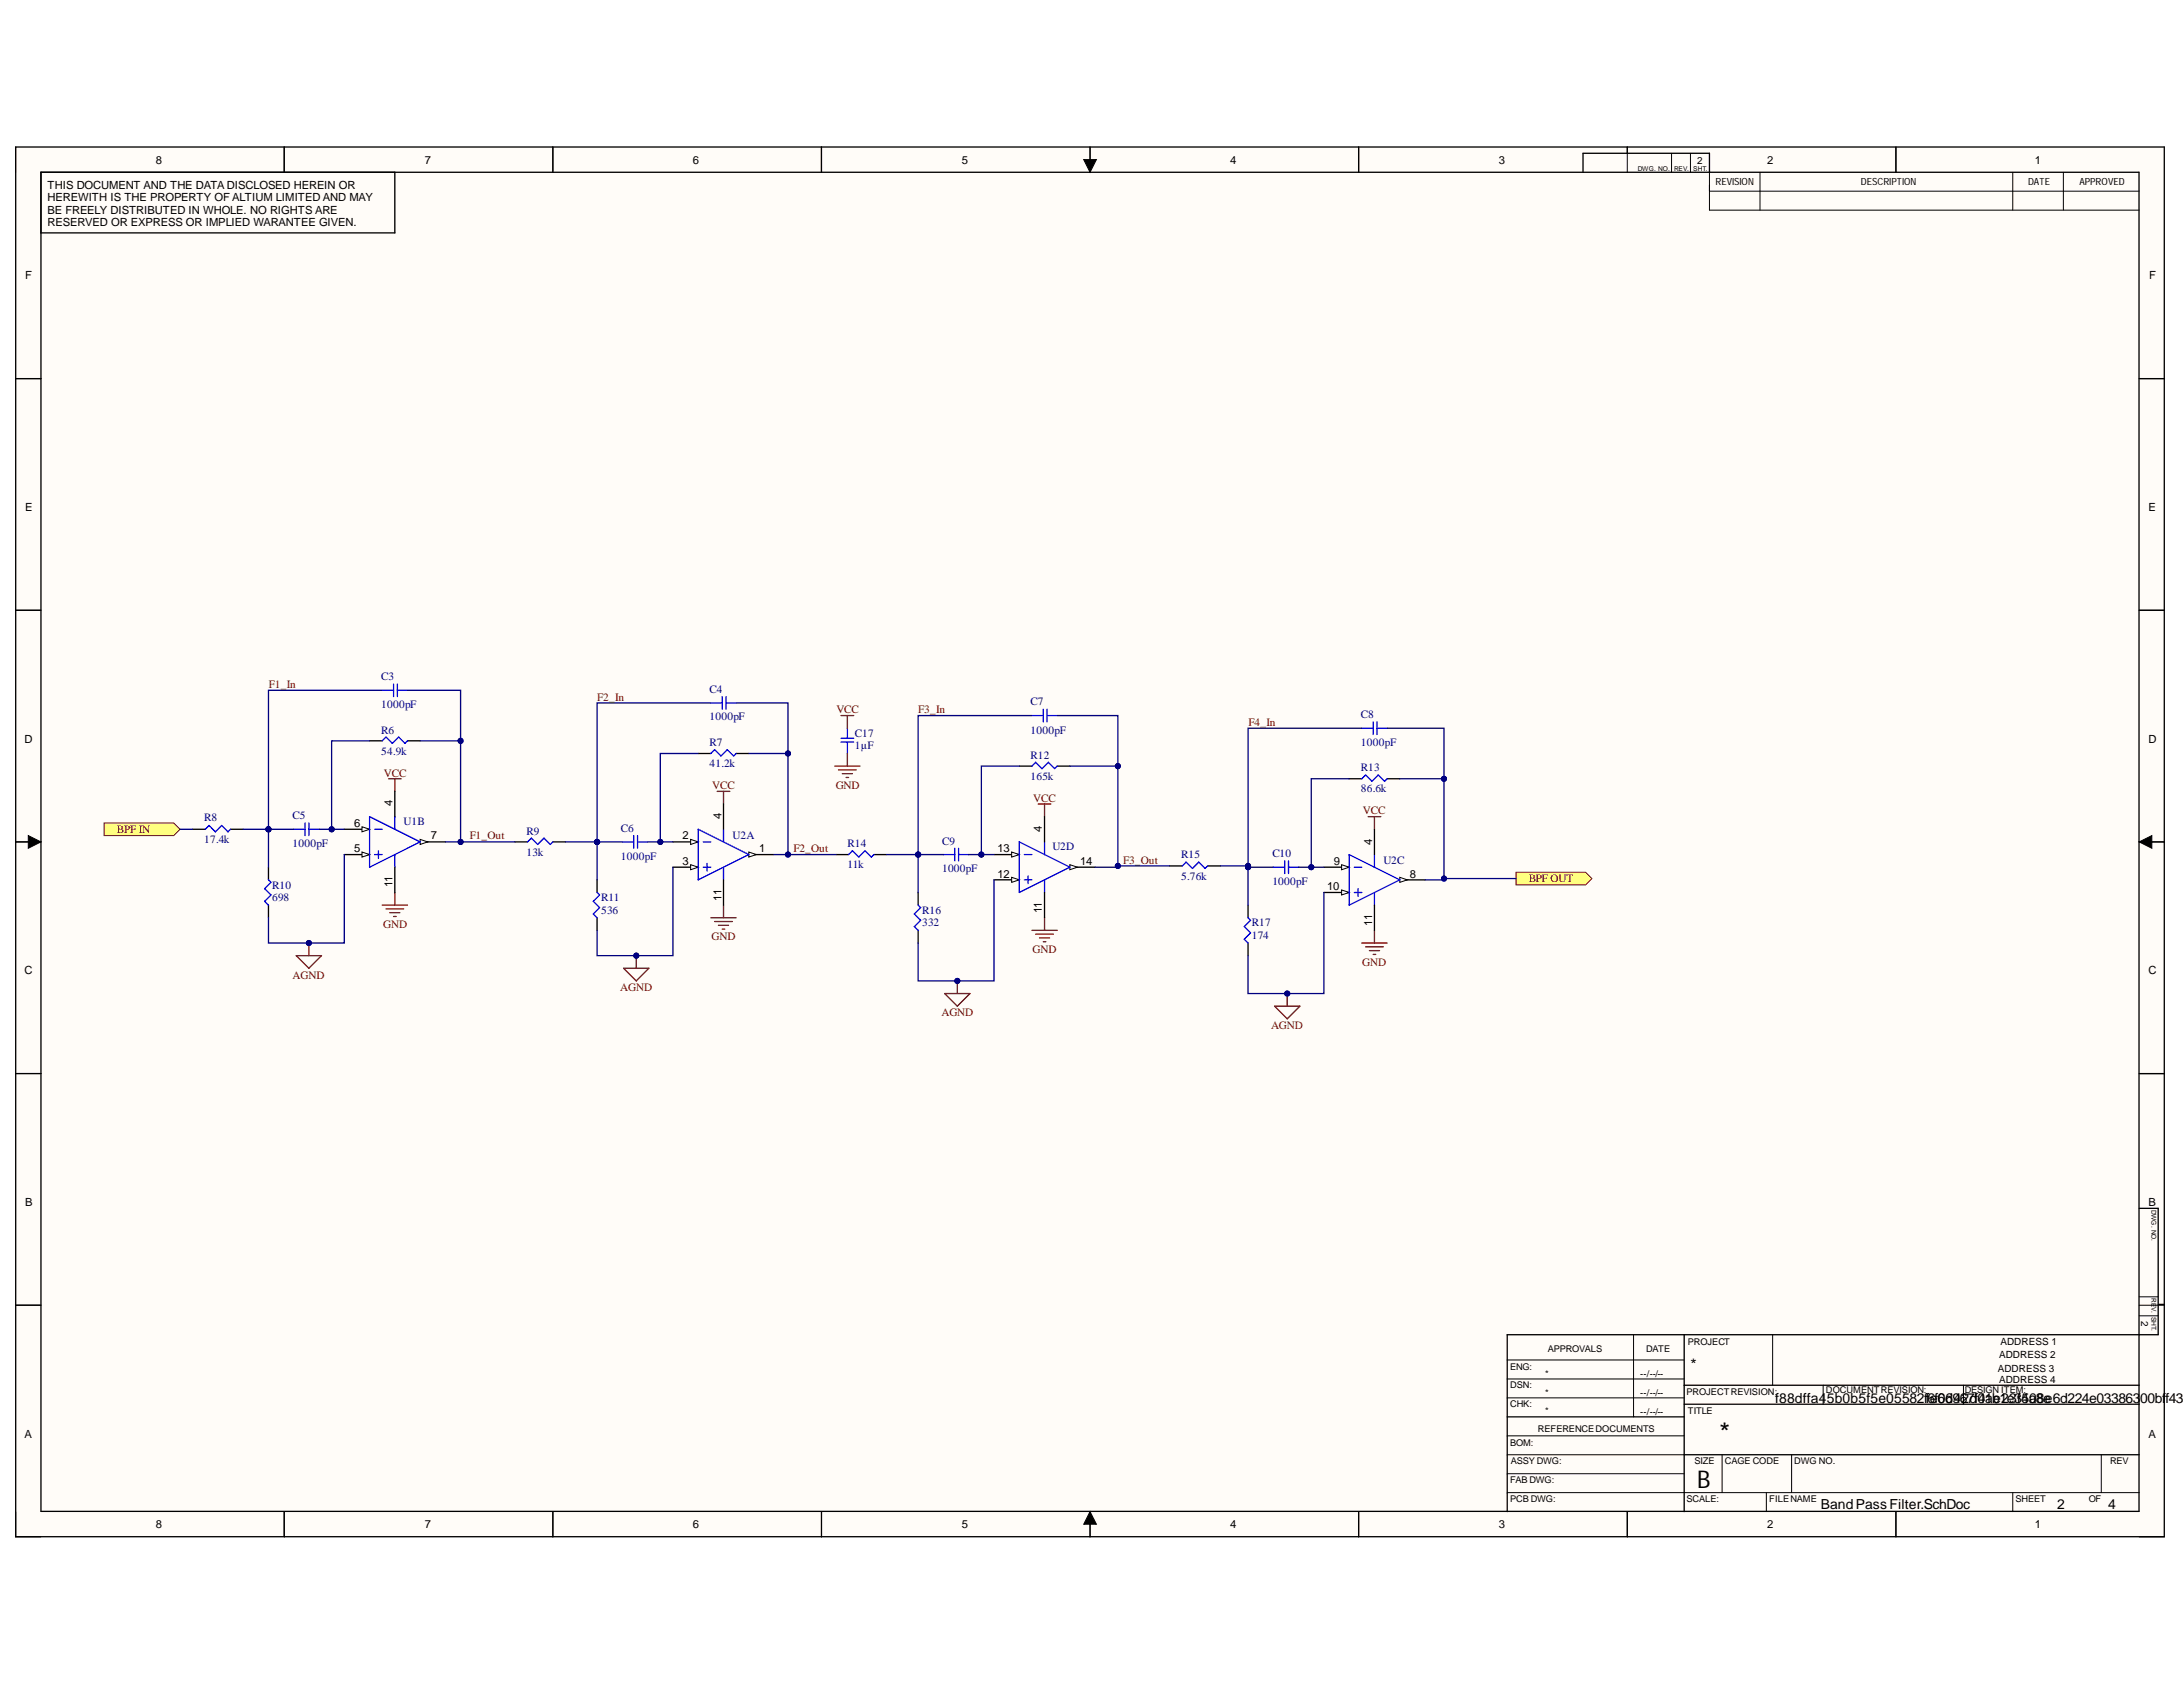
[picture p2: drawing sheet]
<svg xmlns="http://www.w3.org/2000/svg" width="279mm" height="216mm" viewBox="0 0 279 216" stroke-linecap="round" stroke-linejoin="round" font-family="sans-serif">
<defs><g id="words">
<text font-size="3.5" x="220.1" y="184.5">*</text>
<text font-size="3.1" x="217.2" y="190.4">B</text>
<text font-size="2" x="216.4" y="175.3">*</text>
<g font-size="1.8">
<text x="227.2" y="179.5">f88dffa4</text>
<text x="233.8" y="179.5">5b0b5f5e05582ffe6d96</text>
<text x="246.7" y="179.5">6f06427df01b1e3508e6d224e033863</text>
<text x="253.1" y="179.5">4ae23f4a8e</text>
<text x="273.9" y="179.5">00bf</text>
<text x="277.1" y="179.5">f43e3</text>
<text x="233" y="193.1">BandPassFilter.SchDoc</text>
<text x="263.3" y="193.1">2</text>
<text x="269.8" y="193.1">4</text>
</g>
<g font-size="1.4">
<text x="20" y="20.9">8</text>
<text x="54.4" y="20.9">7</text>
<text x="88.7" y="20.9">6</text>
<text x="123.1" y="20.9">5</text>
<text x="157.4" y="20.9">4</text>
<text x="191.9" y="20.9">3</text>
<text x="226.2" y="20.9">2</text>
<text x="260.4" y="20.9">1</text>
<text x="6.1" y="24.2">THIS DOCUMENT AND THE DATA DISCLOSED HEREIN OR</text>
<text x="6.1" y="25.8">HEREWITH IS THE PROPERTY OF ALTIUM LIMITED AND MAY</text>
<text x="6.1" y="27.4">BE FREELY DISTRIBUTED IN WHOLE. NO RIGHTS ARE</text>
<text x="6.1" y="29">RESERVED OR EXPRESS OR IMPLIED WARANTEE GIVEN.</text>
<text x="3.2" y="35.7">F</text>
<text x="275.1" y="35.7">F</text>
<text x="3.2" y="65.4">E</text>
<text x="275" y="65.4">E</text>
<text x="3.1" y="95.1">D</text>
<text x="275" y="95.1">D</text>
<text x="45.3" y="105.8">6</text>
<text x="50.2" y="103.2" transform="rotate(-90 50.2 103.2)">4</text>
<text x="55.1" y="107.4">7</text>
<text x="87.3" y="107.4">2</text>
<text x="92.3" y="104.9" transform="rotate(-90 92.3 104.9)">4</text>
<text x="133.3" y="106.5" transform="rotate(-90 133.3 106.5)">4</text>
<text x="45.3" y="109.1">5</text>
<text x="50.2" y="113.6" transform="rotate(-90 50.2 113.6)">11</text>
<text x="87.3" y="110.7">3</text>
<text x="97.2" y="109.1">1</text>
<text x="127.7" y="112.3">12</text>
<text x="127.7" y="109.1">13</text>
<text x="138.2" y="110.7">14</text>
<text x="169.9" y="113.9">10</text>
<text x="170.7" y="110.7">9</text>
<text x="175.6" y="108.1" transform="rotate(-90 175.6 108.1)">4</text>
<text x="180.4" y="112.3">8</text>
<text x="92.3" y="115.3" transform="rotate(-90 92.3 115.3)">11</text>
<text x="133.3" y="116.9" transform="rotate(-90 133.3 116.9)">11</text>
<text x="175.6" y="118.5" transform="rotate(-90 175.6 118.5)">11</text>
<text x="3.1" y="124.6">C</text>
<text x="275" y="124.6">C</text>
<text x="3.2" y="154.3">B</text>
<text x="275" y="154.3">B</text>
<text x="3.1" y="184">A</text>
<text x="275" y="184">A</text>
<text x="20" y="195.6">8</text>
<text x="54.4" y="195.6">7</text>
<text x="88.7" y="195.6">6</text>
<text x="123.1" y="195.6">5</text>
<text x="157.4" y="195.6">4</text>
<text x="191.9" y="195.6">3</text>
<text x="226.2" y="195.6">2</text>
<text x="260.4" y="195.6">1</text>
</g>
<g font-size="1.4" fill="#800000">
<text x="34.4" y="88.1">F1_In</text>
<text x="76.4" y="89.7">F2_In</text>
<text x="107" y="91.3">VCC</text>
<text x="117.5" y="91.3">F3_In</text>
<text x="159.8" y="92.9">F4_In</text>
<text x="49.1" y="99.4">VCC</text>
<text x="91.1" y="101">VCC</text>
<text x="107" y="101">GND</text>
<text x="15" y="106.6">BPF IN</text>
<text x="60.1" y="107.4">F1_Out</text>
<text x="132.2" y="102.6">VCC</text>
<text x="174.4" y="104.2">VCC</text>
<text x="101.5" y="109">F2_Out</text>
<text x="143.7" y="110.5">F3_Out</text>
<text x="195.7" y="112.9">BPF OUT</text>
<text x="49" y="118.7">GND</text>
<text x="37.5" y="125.2">AGND</text>
<text x="91.1" y="120.3">GND</text>
<text x="132.2" y="121.9">GND</text>
<text x="174.3" y="123.6">GND</text>
<text x="79.4" y="126.8">AGND</text>
<text x="120.5" y="130.1">AGND</text>
<text x="162.7" y="131.7">AGND</text>
</g>
<g font-size="1.4" fill="#000080">
<text x="48.8" y="87">C3</text>
<text x="90.8" y="88.6">C4</text>
<text x="48.8" y="90.6">1000pF</text>
<text x="48.8" y="93.9">R6</text>
<text x="90.8" y="92.2">1000pF</text>
<text x="90.8" y="95.5">R7</text>
<text x="109.4" y="94.3">C17</text>
<text x="109.4" y="95.9">1µF</text>
<text x="131.9" y="90.3">C7</text>
<text x="131.9" y="93.9">1000pF</text>
<text x="174.2" y="91.9">C8</text>
<text x="174.2" y="95.5">1000pF</text>
<text x="48.8" y="96.6">54.9k</text>
<text x="90.8" y="98.2">41.2k</text>
<text x="131.9" y="97.1">R12</text>
<text x="131.9" y="99.8">165k</text>
<text x="174.2" y="98.7">R13</text>
<text x="174.2" y="101.4">86.6k</text>
<text x="26.1" y="105.1">R8</text>
<text x="26.1" y="107.9">17.4k</text>
<text x="37.5" y="104.9">C5</text>
<text x="51.7" y="105.6">U1B</text>
<text x="67.4" y="106.8">R9</text>
<text x="79.5" y="106.5">C6</text>
<text x="93.8" y="107.4">U2A</text>
<text x="34.8" y="113.7">R10</text>
<text x="37.5" y="108.4">1000pF</text>
<text x="67.4" y="109.5">13k</text>
<text x="79.5" y="110">1000pF</text>
<text x="108.5" y="108.4">R14</text>
<text x="108.5" y="111.1">11k</text>
<text x="120.6" y="108.1">C9</text>
<text x="120.6" y="111.6">1000pF</text>
<text x="134.7" y="108.8">U2D</text>
<text x="151.2" y="109.9">R15</text>
<text x="151.2" y="112.6">5.76k</text>
<text x="162.8" y="109.7">C10</text>
<text x="162.8" y="113.2">1000pF</text>
<text x="177.1" y="110.5">U2C</text>
<text x="34.8" y="115.4">698</text>
<text x="76.9" y="115.4">R11</text>
<text x="76.9" y="117">536</text>
<text x="118" y="117">R16</text>
<text x="118" y="118.6">332</text>
<text x="160.2" y="118.6">R17</text>
<text x="160.2" y="120.2">174</text>
</g>
<g font-size="1.3">
<text x="217.2" y="20.9">2</text>
<text x="219.6" y="23.7">REVISION</text>
<text x="238.2" y="23.7">DESCRIPTION</text>
<text x="259.6" y="23.7">DATE</text>
<text x="266.2" y="23.7">APPROVED</text>
<text x="255.9" y="173.8">ADDRESS 2</text>
<text x="256" y="172.1">ADDRESS 1</text>
<text x="274" y="169" transform="rotate(90 274 169)">2</text>
<text x="255.7" y="175.5">ADDRESS 3</text>
<text x="255.9" y="177">ADDRESS 4</text>
</g>
<g font-size="1.2">
<text x="198.1" y="173">APPROVALS</text>
<text x="210.7" y="173">DATE</text>
<text x="216" y="172.1">PROJECT</text>
<text x="193.3" y="175.3">ENG:</text>
<text x="193.3" y="177.6">DSN:</text>
<text x="197.8" y="176.2">*</text>
<text x="197.8" y="178.7">*</text>
<text x="209.9" y="176.2">--/--/--</text>
<text x="209.9" y="178.7">--/--/--</text>
<text x="215.9" y="178.5">PROJECTREVISION:</text>
<text x="233.7" y="178.3">DOCUMENTREVISION:</text>
<text x="251.5" y="178.3">DESIGN ITEM:</text>
<text x="193.3" y="180.1">CHK:</text>
<text x="193.3" y="185">BOM:</text>
<text x="196.8" y="183.2">REFERENCEDOCUMENTS</text>
<text x="197.8" y="180.9">*</text>
<text x="209.9" y="181.1">--/--/--</text>
<text x="216" y="180.9">TITLE</text>
<text x="193.3" y="189.8">FAB DWG:</text>
<text x="193.4" y="187.4">ASSY DWG:</text>
<text x="216.9" y="187.4">SIZE</text>
<text x="220.8" y="187.4">CAGE CODE</text>
<text x="229.6" y="187.4">DWG NO.</text>
<text x="270.1" y="187.4">REV</text>
<text x="193.3" y="192.3">PCB DWG:</text>
<text x="215.9" y="192.3">SCALE:</text>
<text x="226.4" y="192.3">FILENAME</text>
<text x="258" y="192.3">SHEET</text>
<text x="267.4" y="192.3">OF</text>
</g>
<g font-size=".8">
<text x="209.6" y="21.9">DWG. NO.</text>
<text x="214.3" y="21.9">REV.</text>
<text x="216.7" y="21.9">SHT.</text>
<text x="275.4" y="154.8" transform="rotate(90 275.4 154.8)">DWG. NO.</text>
<text x="275.4" y="166.1" transform="rotate(90 275.4 166.1)">REV.</text>
<text x="275.4" y="168.5" transform="rotate(90 275.4 168.5)">SHT.</text>
</g>
</g></defs>
<g fill="#fffcf8">
<path d="M2 18.8h275v177.9h-275z" fill-rule="evenodd"/>
<path d="M5.2 22h268.6v171.5h-268.6z" fill-rule="evenodd"/>
</g>
<g fill="none" stroke="#000" stroke-width=".13">
<path d="M2 18.8v3.2M36.4 18.8v3.2M70.8 18.8v3.2M105.1 18.8v3.2M139.5 18.8v3.2M173.9 18.8v3.2M208.3 18.8v3.2M213.9 19.6v2.4M216.4 19.6v2.4M242.7 18.8v3.2M138.7 20.4h1.6l-.8 1.6zM218.8 22v4.9h55"/>
<path d="M218.8 24.5h55M225.3 22v4.9M257.6 22v4.9M264.1 22v4.9M2 48.5h3.2M273.8 48.5h3.2M2 78.1h3.2M273.8 78.1h3.2M2 107.7h3.2M3.6 106.9l1.6 .8-1.6 .9zM273.8 107.7l1.6-.8v1.7zM273.8 107.7h3.2"/>
<path d="M2 137.4h3.2M273.8 137.4h3.2M2 167h3.2M192.9 176.5h22.7M192.9 174h22.7M192.9 178.9h22.7M209.1 170.8v10.5M226.9 170.8v6.5M233.3 177.3v2.4M251.3 177.3v2.4M273.8 167h3.2M273.8 168.4h2.4"/>
<path d="M273.8 166h2.4M2 193.5v3.2h3.2M36.4 193.5v3.2M70.8 193.5v3.2M105.1 193.5v3.2M139.5 193.5l.8 1.6h-1.6zM139.5 193.5v3.2M173.9 193.5v3.2M192.9 191h80.9M192.9 186.2h22.7M192.9 183.8h22.7M192.9 188.6h22.7"/>
<path d="M208.3 193.5v3.2M220.4 186.2v4.8M226.1 191v2.5M229.3 186.2v4.8M242.7 193.5v3.2M257.6 191v2.5M268.9 186.2v4.8M273.8 196.7h3.2"/>
</g>
<g fill="none" stroke="#000" stroke-width=".17">
<path d="M2 18.8h275v177.9h-275zM36.4 18.8v3.2M70.8 18.8v3.2M105.1 18.8v3.2M139.5 18.8v3.2M173.9 18.8v3.2M208.3 18.8v.8M242.7 18.8v3.2M5.2 22h268.6v171.4h-268.6zM50.5 22v7.8h-45.3M202.6 22v-2.4h16.2v2.4M2 48.5h3.2"/>
<path d="M273.8 48.5h3.2M2 78.1h3.2M273.8 78.1h3.2M2 107.7h3.2M273.8 107.7h3.2M2 137.4h3.2M273.8 137.4h3.2M273.8 154.6h2.4v16.2h-83.3v22.7M2 167h3.2M215.6 177.3h58.2M215.6 170.8v22.7M215.6 179.7h58.2"/>
<path d="M276.2 166.9h.8M36.4 193.5v3.2M70.8 193.5v3.2M105.1 193.5v3.2M139.5 193.5v3.2M173.9 193.5v3.2M192.9 181.3h22.7M208.3 193.5v3.2M215.6 186.2h58.2M242.7 193.5v3.2"/>
</g>
<path d="M138.7 20.4h1.6l-.8 1.6zM3.6 106.9l1.6 .8-1.6 .9zM273.8 107.7l1.6-.8v1.7zM139.5 193.5l.8 1.6h-1.6z" fill="#000"/>
<path d="M13.3 105.3h8.9l.8 .8-.8 .8h-8.9z" fill-rule="evenodd" fill="#ffff80"/>
<path d="M13.3 105.3h8.9l.8 .8-.8 .8h-8.9z" fill="none" stroke="#800000" stroke-width=".13"/>
<g fill="none" stroke="#00f" stroke-width=".17">
<path d="M48.9 88.3h1.5M50.4 87.5v1.7M50.9 87.5v1.7M50.9 88.3h1.3M132.1 91.6h1.4M133.5 90.8v1.6M134 90.8v1.6M134 91.6h1.3M174.3 93.2h1.5M175.8 92.4v1.6M176.2 92.4v1.6M176.2 93.2h1.3"/>
<path d="M37.6 106.1h1.4M39 105.3v1.6M39.5 105.3v1.6M39.5 106.1h1.3M79.7 107.7h1.4M81.1 106.9v1.7M81.6 106.9v1.7M81.6 107.7h1.3M120.7 109.4h1.5M122.2 108.6v1.6M122.7 108.6v1.6M122.7 109.4h1.3"/>
<path d="M163 111h1.4M164.4 110.2v1.6M164.9 110.2v1.6M164.9 111h1.3"/>
</g>
<g fill="none" stroke="#800000" stroke-width=".17">
<path d="M49.7 99.7h1.6M50.5 99.7v1.6M48.9 115.8h3.3M49.4 116.3h2.3M49.9 116.8h1.3M50.4 117.3h.3M50.5 114.2v1.6M91 117.4h3.2M91.5 117.9h2.2M91.8 101.3h1.6M92 118.4h1.2M92.4 118.9h.4"/>
<path d="M92.6 101.3v1.6M92.6 115.8v1.6M132.1 119.1h3.2M132.6 119.6h2.2M132.9 102.9h1.6M133.7 102.9v1.6M133.7 117.4v1.7M175.1 104.5h1.6M175.9 104.5v1.6M175.9 119.1v1.6M133 120h1.3M133.5 120.5h.4"/>
<path d="M174.3 120.7h3.2M174.8 121.2h2.3M175.3 121.7h1.3M175.8 122.1h.3"/>
</g>
<path d="M194 111.6h8.9l.8 .8-.8 .8h-8.9z" fill-rule="evenodd" fill="#ffff80"/>
<path d="M194 111.6h8.9l.8 .8-.8 .8h-8.9z" fill="none" stroke="#800000" stroke-width=".13"/>
<g fill="none" stroke="#00f" stroke-width=".17">
<path d="M48.9 94.8l.5-.5 .8 .8 .8-.8 .8 .8 .4-.3M91 90h1.4M91 96.4l.5-.5 .8 .9 .8-.9 .8 .9 .3-.4M92.4 89.2v1.6M92.9 89.2v1.6M92.9 90h1.3M132.1 98l.5-.4 .8 .8 .8-.8 .8 .8 .3-.4M174.3 99.7l.5-.5 .8 .8 .8-.8 .8 .8 .3-.3M26.3 106.1l.5-.5 .8 .9 .8-.9 .8 .9 .3-.4M34.4 112.6l.3 .3-.8 .8 .8 .8-.8 .8 .5 .5M67.5 107.7l.5-.4 .8 .8 .8-.8 .8 .8 .4-.4M76.4 114.2l.3 .3-.8 .8 .8 .9-.8 .8 .5 .4"/>
<path d="M108.6 109.4l.5-.5 .8 .8 .8-.8 .8 .8 .4-.3M117.5 115.8l.3 .4-.8 .8 .8 .8-.8 .8 .5 .5M151.3 110.8l.5-.5 .8 .8 .8-.8 .8 .8 .4-.3M159.7 117.4l.4 .4-.9 .8 .9 .8-.9 .8 .5 .5"/>
</g>
<g fill="none" stroke="#000" stroke-width=".17">
<path d="M47.3 94.8h1.6M52.2 94.8h1.6M89.4 96.4h1.6M94.2 96.4h1.6M130.5 98h1.6M135.3 98h1.6M172.7 99.7h1.6M177.5 99.7h1.7M24.7 106.1h1.6M29.5 106.1h1.6M34.4 111v1.6M34.4 115.8v1.6"/>
<path d="M65.9 107.7h1.6M70.8 107.7h1.6M76.4 112.6v1.6M76.4 117.4v1.7M107 109.4h1.6M111.9 109.4h1.6M117.5 114.2v1.6M117.5 119.1v1.6M149.7 110.8h1.6M154.6 110.8h1.6M159.7 115.8v1.6M179.2 112.6h3.2"/>
<path d="M159.7 120.7v1.6"/>
</g>
<path d="M179.2 112.3l.9 .3-.9 .3z" fill="#f8fcff"/>
<path d="M179.2 112.3l.9 .3-.9 .3z" fill="none" stroke="#000" stroke-width=".13"/>
<path d="M169.4 111h3.3" fill="none" stroke="#000" stroke-width=".17"/>
<path d="M171.7 110.7l1 .3-1 .3z" fill="#f8fcff"/>
<path d="M171.7 110.7l1 .3-1 .3z" fill="none" stroke="#000" stroke-width=".13"/>
<path d="M169.4 114.2h3.3" fill="none" stroke="#000" stroke-width=".17"/>
<path d="M171.7 113.9l1 .3-1 .3z" fill="#f8fcff"/>
<path d="M171.7 113.9l1 .3-1 .3z" fill="none" stroke="#000" stroke-width=".13"/>
<path d="M172.7 109.4l6.5 3.2-6.5 3.2zM173.3 111h1M173.3 114.2h1M173.8 113.7v1M175.9 109.4v1.6M175.9 114.2v1.6" fill="none" stroke="#00f" stroke-width=".17"/>
<path d="M127.2 112.6h3.3M175.9 106.1v3.3M175.9 115.8v3.3" fill="none" stroke="#000" stroke-width=".17"/>
<path d="M129.5 112.3l1 .3-1 .3z" fill="#f8fcff"/>
<path d="M129.5 112.3l1 .3-1 .3z" fill="none" stroke="#000" stroke-width=".13"/>
<path d="M127.2 109.4h3.3" fill="none" stroke="#000" stroke-width=".17"/>
<path d="M129.5 109l1 .4-1 .3z" fill="#f8fcff"/>
<path d="M129.5 109l1 .4-1 .3z" fill="none" stroke="#000" stroke-width=".13"/>
<path d="M136.9 111h3.3" fill="none" stroke="#000" stroke-width=".17"/>
<path d="M136.9 110.7l1 .3-1 .3z" fill="#f8fcff"/>
<path d="M136.9 110.7l1 .3-1 .3z" fill="none" stroke="#000" stroke-width=".13"/>
<path d="M130.5 107.7l6.4 3.3-6.4 3.2zM131.1 109.4h1M131.1 112.6h1M131.6 112.1v1M133.7 107.7v1.7M133.7 112.6v1.6" fill="none" stroke="#00f" stroke-width=".17"/>
<path d="M133.7 104.5v3.2M133.7 114.2v3.2" fill="none" stroke="#000" stroke-width=".17"/>
<path d="M37.9 122.3h3.3l-1.7 1.6zM39.5 120.7v1.6" fill="none" stroke="#800000" stroke-width=".17"/>
<circle cx="39.5" cy="120.7" r=".32" fill="#000080"/>
<circle cx="39.5" cy="120.7" r=".32" fill="none" stroke="#000080" stroke-width=".13"/>
<path d="M79.8 123.9h3.3l-1.7 1.6zM81.4 122.3v1.6" fill="none" stroke="#800000" stroke-width=".17"/>
<circle cx="81.4" cy="122.3" r=".32" fill="#000080"/>
<circle cx="81.4" cy="122.3" r=".32" fill="none" stroke="#000080" stroke-width=".13"/>
<path d="M120.9 127.2h3.2l-1.6 1.6zM122.5 125.5v1.7" fill="none" stroke="#800000" stroke-width=".17"/>
<circle cx="122.5" cy="125.5" r=".32" fill="#000080"/>
<circle cx="122.5" cy="125.5" r=".32" fill="none" stroke="#000080" stroke-width=".13"/>
<path d="M163.1 128.8h3.3l-1.6 1.6zM164.8 127.2v1.6" fill="none" stroke="#800000" stroke-width=".17"/>
<circle cx="164.8" cy="127.2" r=".32" fill="#000080"/>
<circle cx="164.8" cy="127.2" r=".32" fill="none" stroke="#000080" stroke-width=".13"/>
<path d="M44.1 109.4h3.2" fill="none" stroke="#000" stroke-width=".17"/>
<path d="M46.3 109l1 .4-1 .3z" fill="#f8fcff"/>
<path d="M46.3 109l1 .4-1 .3z" fill="none" stroke="#000" stroke-width=".13"/>
<path d="M44.1 106.1h3.2" fill="none" stroke="#000" stroke-width=".17"/>
<path d="M46.3 105.8l1 .3-1 .4z" fill="#f8fcff"/>
<path d="M46.3 105.8l1 .3-1 .4z" fill="none" stroke="#000" stroke-width=".13"/>
<path d="M53.8 107.7h3.2" fill="none" stroke="#000" stroke-width=".17"/>
<path d="M53.8 107.4l.9 .3-.9 .4z" fill="#f8fcff"/>
<path d="M53.8 107.4l.9 .3-.9 .4z" fill="none" stroke="#000" stroke-width=".13"/>
<path d="M47.3 104.5l6.5 3.2-6.5 3.3zM47.9 106.1h1M47.9 109.4h1M48.4 108.9v.9M50.5 104.5v1.6M50.5 109.4v1.6" fill="none" stroke="#00f" stroke-width=".17"/>
<path d="M50.5 101.3v3.2M50.5 111v3.2M95.8 109.4h3.3" fill="none" stroke="#000" stroke-width=".17"/>
<path d="M95.8 109l1 .4-1 .3z" fill="#f8fcff"/>
<path d="M95.8 109l1 .4-1 .3z" fill="none" stroke="#000" stroke-width=".13"/>
<path d="M86.1 107.7h3.3" fill="none" stroke="#000" stroke-width=".17"/>
<path d="M88.4 107.4l1 .3-1 .4z" fill="#f8fcff"/>
<path d="M88.4 107.4l1 .3-1 .4z" fill="none" stroke="#000" stroke-width=".13"/>
<path d="M86.1 111h3.3" fill="none" stroke="#000" stroke-width=".17"/>
<path d="M88.4 110.7l1 .3-1 .3z" fill="#f8fcff"/>
<path d="M88.4 110.7l1 .3-1 .3z" fill="none" stroke="#000" stroke-width=".13"/>
<path d="M107.6 94.5h1.7M107.6 95h1.7M108.5 93.2v1.3M108.5 95v1.4M89.4 106.1l6.4 3.3-6.4 3.2zM90 107.7h1M90 111h1M90.5 110.5v1M92.6 106.1v1.6M92.6 111v1.6" fill="none" stroke="#00f" stroke-width=".17"/>
<path d="M92.6 102.9v3.2M92.6 112.6v3.2" fill="none" stroke="#000" stroke-width=".17"/>
<path d="M106.8 98h3.3M107.3 98.5h2.3M107.6 91.6h1.7M107.8 99h1.3M108.3 99.5h.3M108.5 91.6v1.6M108.5 96.4v1.6" fill="none" stroke="#800000" stroke-width=".17"/>
<path d="M23 106.1h1.7M34.4 106.1h3.2" fill="none" stroke="#000080" stroke-width=".17"/>
<circle cx="34.4" cy="106.1" r=".32" fill="#000080"/>
<circle cx="34.4" cy="106.1" r=".32" fill="none" stroke="#000080" stroke-width=".13"/>
<path d="M47.3 94.8h-4.9v11.3" fill="none" stroke="#000080" stroke-width=".17"/>
<circle cx="42.4" cy="106.1" r=".32" fill="#000080"/>
<circle cx="42.4" cy="106.1" r=".32" fill="none" stroke="#000080" stroke-width=".13"/>
<path d="M48.9 88.3h-14.5v17.8" fill="none" stroke="#000080" stroke-width=".17"/>
<circle cx="34.4" cy="106.1" r=".32" fill="#000080"/>
<circle cx="34.4" cy="106.1" r=".32" fill="none" stroke="#000080" stroke-width=".13"/>
<path d="M34.4 106.1v4.9" fill="none" stroke="#000080" stroke-width=".17"/>
<circle cx="34.4" cy="106.1" r=".32" fill="#000080"/>
<circle cx="34.4" cy="106.1" r=".32" fill="none" stroke="#000080" stroke-width=".13"/>
<path d="M31.1 106.1h3.3" fill="none" stroke="#000080" stroke-width=".17"/>
<circle cx="34.4" cy="106.1" r=".32" fill="#000080"/>
<circle cx="34.4" cy="106.1" r=".32" fill="none" stroke="#000080" stroke-width=".13"/>
<path d="M76.4 107.7h3.3" fill="none" stroke="#000080" stroke-width=".17"/>
<circle cx="76.4" cy="107.7" r=".32" fill="#000080"/>
<circle cx="76.4" cy="107.7" r=".32" fill="none" stroke="#000080" stroke-width=".13"/>
<path d="M89.4 96.4h-4.9v11.3" fill="none" stroke="#000080" stroke-width=".17"/>
<circle cx="84.5" cy="107.7" r=".32" fill="#000080"/>
<circle cx="84.5" cy="107.7" r=".32" fill="none" stroke="#000080" stroke-width=".13"/>
<path d="M91 90h-14.6v17.7" fill="none" stroke="#000080" stroke-width=".17"/>
<circle cx="76.4" cy="107.7" r=".32" fill="#000080"/>
<circle cx="76.4" cy="107.7" r=".32" fill="none" stroke="#000080" stroke-width=".13"/>
<path d="M117.5 109.4v4.8" fill="none" stroke="#000080" stroke-width=".17"/>
<circle cx="117.5" cy="109.4" r=".32" fill="#000080"/>
<circle cx="117.5" cy="109.4" r=".32" fill="none" stroke="#000080" stroke-width=".13"/>
<path d="M40.8 106.1h3.3" fill="none" stroke="#000080" stroke-width=".17"/>
<circle cx="42.4" cy="106.1" r=".32" fill="#000080"/>
<circle cx="42.4" cy="106.1" r=".32" fill="none" stroke="#000080" stroke-width=".13"/>
<path d="M53.8 94.8h5.1" fill="none" stroke="#000080" stroke-width=".17"/>
<circle cx="59" cy="94.8" r=".32" fill="#000080"/>
<circle cx="59" cy="94.8" r=".32" fill="none" stroke="#000080" stroke-width=".13"/>
<path d="M130.5 98h-4.9v11.4" fill="none" stroke="#000080" stroke-width=".17"/>
<circle cx="125.6" cy="109.4" r=".33" fill="#000080"/>
<circle cx="125.6" cy="109.4" r=".33" fill="none" stroke="#000080" stroke-width=".13"/>
<path d="M135.3 91.6h7.8v6.4" fill="none" stroke="#000080" stroke-width=".17"/>
<circle cx="143.1" cy="98" r=".32" fill="#000080"/>
<circle cx="143.1" cy="98" r=".32" fill="none" stroke="#000080" stroke-width=".13"/>
<path d="M159.7 111v4.8" fill="none" stroke="#000080" stroke-width=".17"/>
<circle cx="159.7" cy="111" r=".32" fill="#000080"/>
<circle cx="159.7" cy="111" r=".32" fill="none" stroke="#000080" stroke-width=".13"/>
<path d="M172.7 99.7h-4.9v11.3" fill="none" stroke="#000080" stroke-width=".17"/>
<circle cx="167.8" cy="111" r=".32" fill="#000080"/>
<circle cx="167.8" cy="111" r=".32" fill="none" stroke="#000080" stroke-width=".13"/>
<path d="M179.2 99.7h5.6" fill="none" stroke="#000080" stroke-width=".17"/>
<circle cx="184.8" cy="99.7" r=".32" fill="#000080"/>
<circle cx="184.8" cy="99.7" r=".32" fill="none" stroke="#000080" stroke-width=".13"/>
<path d="M132.1 91.6h-14.6v17.8" fill="none" stroke="#000080" stroke-width=".17"/>
<circle cx="117.5" cy="109.4" r=".32" fill="#000080"/>
<circle cx="117.5" cy="109.4" r=".32" fill="none" stroke="#000080" stroke-width=".13"/>
<path d="M174.3 93.2h-14.6v17.8" fill="none" stroke="#000080" stroke-width=".17"/>
<circle cx="159.7" cy="111" r=".32" fill="#000080"/>
<circle cx="159.7" cy="111" r=".32" fill="none" stroke="#000080" stroke-width=".13"/>
<circle cx="159.7" cy="110.8" r=".32" fill="#000080"/>
<circle cx="159.7" cy="110.8" r=".32" fill="none" stroke="#000080" stroke-width=".13"/>
<path d="M94.2 90h6.7v6.4h-5.1" fill="none" stroke="#000080" stroke-width=".17"/>
<circle cx="100.9" cy="96.4" r=".32" fill="#000080"/>
<circle cx="100.9" cy="96.4" r=".32" fill="none" stroke="#000080" stroke-width=".13"/>
<path d="M100.9 96.4v13h-1.8" fill="none" stroke="#000080" stroke-width=".17"/>
<circle cx="100.9" cy="109.4" r=".32" fill="#000080"/>
<circle cx="100.9" cy="109.4" r=".32" fill="none" stroke="#000080" stroke-width=".13"/>
<circle cx="100.9" cy="96.4" r=".32" fill="#000080"/>
<circle cx="100.9" cy="96.4" r=".32" fill="none" stroke="#000080" stroke-width=".13"/>
<path d="M127.2 112.6v12.9h-9.7v-4.8" fill="none" stroke="#000080" stroke-width=".17"/>
<circle cx="122.5" cy="125.5" r=".32" fill="#000080"/>
<circle cx="122.5" cy="125.5" r=".32" fill="none" stroke="#000080" stroke-width=".13"/>
<path d="M44.1 109.4v11.3h-9.7v-3.3" fill="none" stroke="#000080" stroke-width=".17"/>
<circle cx="39.5" cy="120.7" r=".32" fill="#000080"/>
<circle cx="39.5" cy="120.7" r=".32" fill="none" stroke="#000080" stroke-width=".13"/>
<path d="M169.4 114.2v13h-9.7v-4.9" fill="none" stroke="#000080" stroke-width=".17"/>
<circle cx="164.8" cy="127.2" r=".32" fill="#000080"/>
<circle cx="164.8" cy="127.2" r=".32" fill="none" stroke="#000080" stroke-width=".13"/>
<path d="M86.1 111v11.3h-9.7v-3.2" fill="none" stroke="#000080" stroke-width=".17"/>
<circle cx="81.4" cy="122.3" r=".32" fill="#000080"/>
<circle cx="81.4" cy="122.3" r=".32" fill="none" stroke="#000080" stroke-width=".13"/>
<path d="M52.2 88.3h6.7v19.4h-1.9" fill="none" stroke="#000080" stroke-width=".17"/>
<circle cx="59" cy="107.7" r=".32" fill="#000080"/>
<circle cx="59" cy="107.7" r=".32" fill="none" stroke="#000080" stroke-width=".13"/>
<circle cx="59" cy="94.8" r=".32" fill="#000080"/>
<circle cx="59" cy="94.8" r=".32" fill="none" stroke="#000080" stroke-width=".13"/>
<path d="M58.9 107.7h7" fill="none" stroke="#000080" stroke-width=".17"/>
<circle cx="59" cy="107.7" r=".32" fill="#000080"/>
<circle cx="59" cy="107.7" r=".32" fill="none" stroke="#000080" stroke-width=".13"/>
<path d="M72.4 107.7h4" fill="none" stroke="#000080" stroke-width=".17"/>
<circle cx="76.4" cy="107.7" r=".32" fill="#000080"/>
<circle cx="76.4" cy="107.7" r=".32" fill="none" stroke="#000080" stroke-width=".13"/>
<path d="M82.9 107.7h3.2" fill="none" stroke="#000080" stroke-width=".17"/>
<circle cx="84.5" cy="107.7" r=".32" fill="#000080"/>
<circle cx="84.5" cy="107.7" r=".32" fill="none" stroke="#000080" stroke-width=".13"/>
<path d="M76.4 107.7v4.9" fill="none" stroke="#000080" stroke-width=".17"/>
<circle cx="76.4" cy="107.7" r=".32" fill="#000080"/>
<circle cx="76.4" cy="107.7" r=".32" fill="none" stroke="#000080" stroke-width=".13"/>
<path d="M113.5 109.4h7.2" fill="none" stroke="#000080" stroke-width=".17"/>
<circle cx="117.5" cy="109.4" r=".32" fill="#000080"/>
<circle cx="117.5" cy="109.4" r=".32" fill="none" stroke="#000080" stroke-width=".13"/>
<path d="M124 109.4h3.2" fill="none" stroke="#000080" stroke-width=".17"/>
<circle cx="125.6" cy="109.4" r=".33" fill="#000080"/>
<circle cx="125.6" cy="109.4" r=".33" fill="none" stroke="#000080" stroke-width=".13"/>
<path d="M166.2 111h3.2" fill="none" stroke="#000080" stroke-width=".17"/>
<circle cx="167.8" cy="111" r=".32" fill="#000080"/>
<circle cx="167.8" cy="111" r=".32" fill="none" stroke="#000080" stroke-width=".13"/>
<path d="M100.9 109.4h6.1" fill="none" stroke="#000080" stroke-width=".17"/>
<circle cx="100.9" cy="109.4" r=".32" fill="#000080"/>
<circle cx="100.9" cy="109.4" r=".32" fill="none" stroke="#000080" stroke-width=".13"/>
<path d="M136.9 98h6.2v13h-2.9" fill="none" stroke="#000080" stroke-width=".17"/>
<circle cx="143.1" cy="110.8" r=".32" fill="#000080"/>
<circle cx="143.1" cy="110.8" r=".32" fill="none" stroke="#000080" stroke-width=".13"/>
<circle cx="143.1" cy="98" r=".32" fill="#000080"/>
<circle cx="143.1" cy="98" r=".32" fill="none" stroke="#000080" stroke-width=".13"/>
<path d="M177.5 93.2h7.3v19.4h-2.4" fill="none" stroke="#000080" stroke-width=".17"/>
<circle cx="184.8" cy="99.7" r=".32" fill="#000080"/>
<circle cx="184.8" cy="99.7" r=".32" fill="none" stroke="#000080" stroke-width=".13"/>
<circle cx="184.8" cy="112.4" r=".32" fill="#000080"/>
<circle cx="184.8" cy="112.4" r=".32" fill="none" stroke="#000080" stroke-width=".13"/>
<path d="M184.8 112.4h9.2" fill="none" stroke="#000080" stroke-width=".17"/>
<circle cx="184.8" cy="112.4" r=".32" fill="#000080"/>
<circle cx="184.8" cy="112.4" r=".32" fill="none" stroke="#000080" stroke-width=".13"/>
<path d="M143.1 110.8h6.6" fill="none" stroke="#000080" stroke-width=".17"/>
<circle cx="143.1" cy="110.8" r=".32" fill="#000080"/>
<circle cx="143.1" cy="110.8" r=".32" fill="none" stroke="#000080" stroke-width=".13"/>
<path d="M156.2 110.8h3.5" fill="none" stroke="#000080" stroke-width=".17"/>
<circle cx="159.7" cy="110.8" r=".32" fill="#000080"/>
<circle cx="159.7" cy="110.8" r=".32" fill="none" stroke="#000080" stroke-width=".13"/>
<path d="M159.7 111h3.3" fill="none" stroke="#000080" stroke-width=".17"/>
<circle cx="159.7" cy="111" r=".32" fill="#000080"/>
<circle cx="159.7" cy="111" r=".32" fill="none" stroke="#000080" stroke-width=".13"/>
<use href="#words"/>
</svg>
